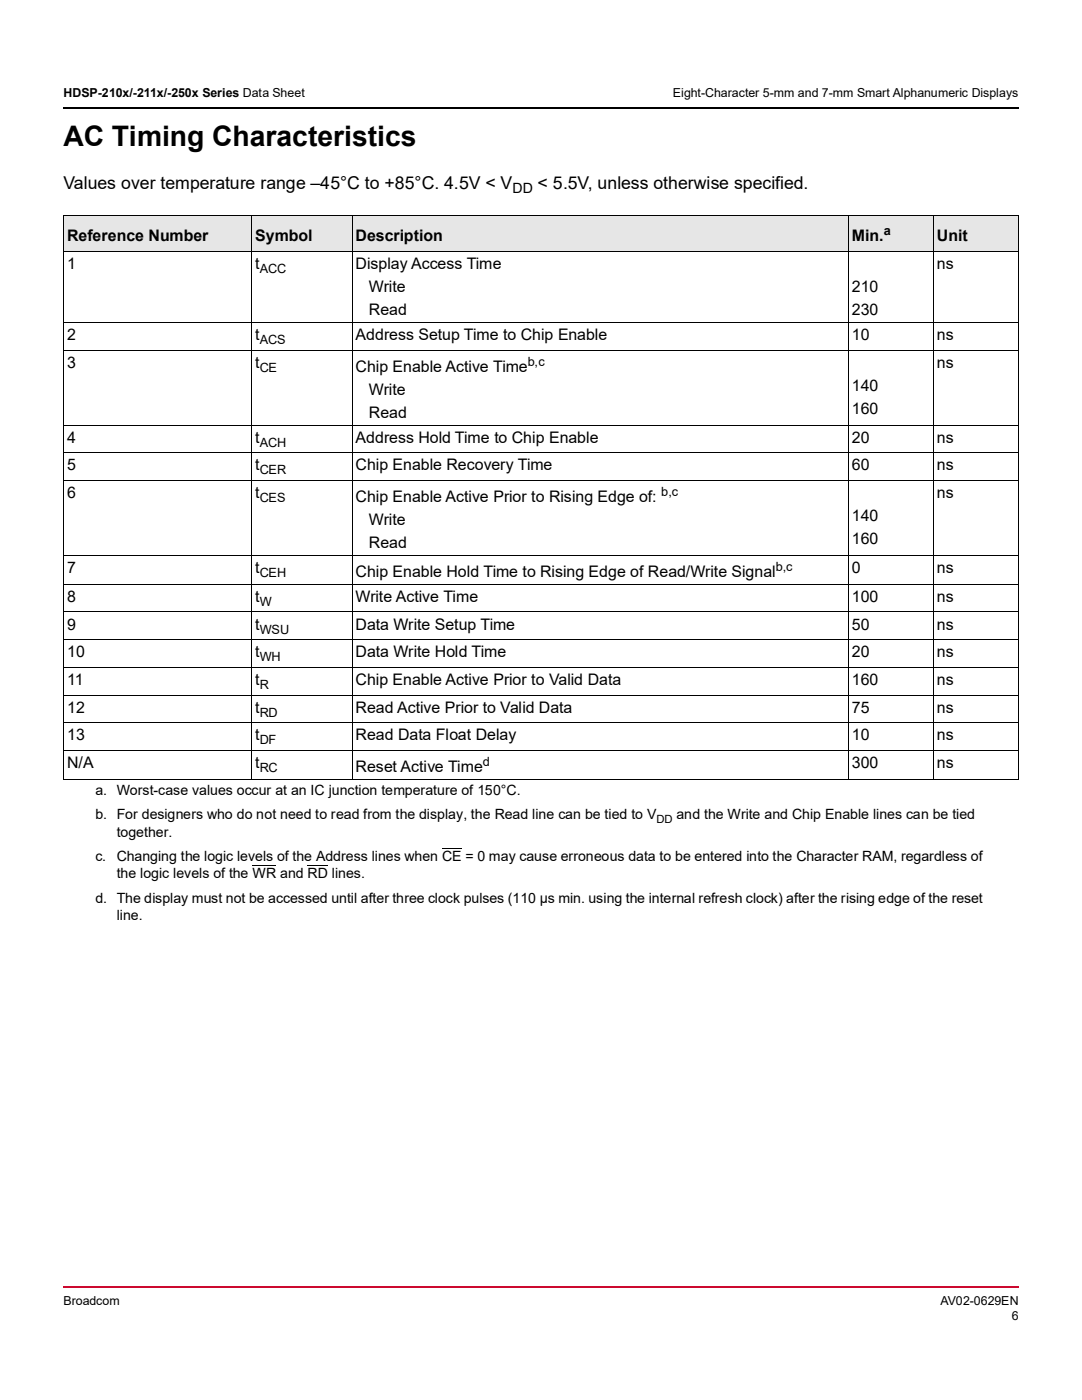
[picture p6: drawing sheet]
<svg xmlns="http://www.w3.org/2000/svg" width="216mm" height="279mm" viewBox="0 0 216 279" stroke-linecap="round" stroke-linejoin="round" font-family="sans-serif">
<defs><g id="words">
<text font-size="5.6" x="12.7" y="29.2">AC Timing Characteristics</text>
<g font-size="3.5">
<text x="12.7" y="37.6">Values over temperature range –45°C to +85°C. 4.5V &lt; V</text>
<text x="107.3" y="37.6">&lt; 5.5V, unless otherwise specified.</text>
</g>
<g font-size="3.2">
<text x="13.4" y="48.1">Reference Number</text>
<text x="13.4" y="53.8">1</text>
<text x="50.9" y="48.1">Symbol</text>
<text x="50.9" y="53.8">t</text>
<text x="71" y="48.1">Description</text>
<text x="71" y="53.8">Display Access Time</text>
<text x="170" y="48.1">Min.</text>
<text x="186.9" y="53.8">ns</text>
<text x="186.9" y="48.1">Unit</text>
<text x="73.6" y="58.3">Write</text>
<text x="170" y="58.3">210</text>
<text x="73.6" y="62.9">Read</text>
<text x="170" y="62.9">230</text>
<text x="13.4" y="67.9">2</text>
<text x="50.9" y="67.9">t</text>
<text x="71" y="67.9">Address Setup Time to Chip Enable</text>
<text x="170" y="67.9">10</text>
<text x="186.9" y="67.9">ns</text>
<text x="13.4" y="73.4">3</text>
<text x="50.9" y="73.4">t</text>
<text x="71" y="74.2">Chip Enable Active Time</text>
<text x="170" y="78">140</text>
<text x="186.9" y="73.4">ns</text>
<text x="73.6" y="78.8">Write</text>
<text x="73.6" y="83.4">Read</text>
<text x="170" y="82.6">160</text>
<text x="13.4" y="88.3">4</text>
<text x="50.9" y="88.3">t</text>
<text x="71" y="88.3">Address Hold Time to Chip Enable</text>
<text x="170" y="88.3">20</text>
<text x="186.9" y="88.3">ns</text>
<text x="13.4" y="93.9">5</text>
<text x="50.9" y="93.9">t</text>
<text x="71" y="93.9">Chip Enable Recovery Time</text>
<text x="170" y="93.9">60</text>
<text x="186.9" y="93.9">ns</text>
<text x="13.4" y="99.4">6</text>
<text x="50.9" y="99.4">t</text>
<text x="71" y="100.2">Chip Enable Active Prior to Rising Edge of:</text>
<text x="186.9" y="99.4">ns</text>
<text x="73.6" y="104.8">Write</text>
<text x="170" y="104">140</text>
<text x="73.6" y="109.4">Read</text>
<text x="170" y="108.6">160</text>
<text x="13.4" y="114.3">7</text>
<text x="50.9" y="114.3">t</text>
<text x="71" y="115.2">Chip Enable Hold Time to Rising Edge of Read/Write Signal</text>
<text x="170" y="114.3">0</text>
<text x="186.9" y="114.3">ns</text>
<text x="13.4" y="120.1">8</text>
<text x="13.4" y="125.7">9</text>
<text x="50.9" y="120.1">t</text>
<text x="50.9" y="125.7">t</text>
<text x="71" y="120.1">Write Active Time</text>
<text x="71" y="125.7">Data Write Setup Time</text>
<text x="170" y="120.1">100</text>
<text x="170" y="125.7">50</text>
<text x="186.9" y="120.1">ns</text>
<text x="186.9" y="125.7">ns</text>
<text x="13.4" y="131.2">10</text>
<text x="50.9" y="131.2">t</text>
<text x="71" y="131.2">Data Write Hold Time</text>
<text x="170" y="131.2">20</text>
<text x="186.9" y="131.2">ns</text>
<text x="13.4" y="136.7">11</text>
<text x="50.9" y="136.7">t</text>
<text x="71" y="136.7">Chip Enable Active Prior to Valid Data</text>
<text x="170" y="136.7">160</text>
<text x="186.9" y="136.7">ns</text>
<text x="13.4" y="142.2">12</text>
<text x="50.9" y="142.2">t</text>
<text x="71" y="142.2">Read Active Prior to Valid Data</text>
<text x="170" y="142.2">75</text>
<text x="186.9" y="142.2">ns</text>
<text x="13.4" y="147.7">13</text>
<text x="50.9" y="147.7">t</text>
<text x="71" y="147.7">Read Data Float Delay</text>
<text x="170" y="147.7">10</text>
<text x="186.9" y="147.7">ns</text>
<text x="13.4" y="153.3">N/A</text>
<text x="50.9" y="153.3">t</text>
<text x="71" y="154.1">Reset Active Time</text>
<text x="170" y="153.3">300</text>
<text x="186.9" y="153.3">ns</text>
</g>
<g font-size="2.8">
<text x="102.3" y="38.5">DD</text>
<text x="19" y="158.7">a. Worst-case values occur at an IC junction temperature of 150°C.</text>
<text x="19" y="163.5">b. For designers who do not need to read from the display, the Read line can be tied to V</text>
<text x="23.3" y="167">together.</text>
<text x="135" y="163.5">and the Write and Chip Enable lines can be tied</text>
<text x="19" y="171.8">c.</text>
<text x="23.3" y="171.8">Changing the logic levels of the Address lines when CE = 0 may cause erroneous data to be entered into the Character RAM, regardless of</text>
<text x="23.3" y="175.3">the logic levels of the WR and RD lines.</text>
<text x="19" y="180.1">d. The display must not be accessed until after three clock pulses (110 µs min. using the internal refresh clock) after the rising edge of the reset</text>
<text x="23.3" y="183.6">line.</text>
</g>
<g font-size="2.5">
<text x="12.7" y="19.4">HDSP-210x/-211x/-250x Series Data Sheet</text>
<text x="134.3" y="19.4">Eight-Character 5-mm and 7-mm Smart Alphanumeric Displays</text>
<text x="176.3" y="46.8">a</text>
<text x="51.8" y="54.6">ACC</text>
<text x="51.8" y="68.7">ACS</text>
<text x="51.8" y="74.2">CE</text>
<text x="105.3" y="73">b,c</text>
<text x="51.8" y="89.1">ACH</text>
<text x="51.8" y="94.7">CER</text>
<text x="51.8" y="100.2">CES</text>
<text x="131.9" y="99">b,c</text>
<text x="154.8" y="113.9">b,c</text>
<text x="51.8" y="115.1">CEH</text>
<text x="51.8" y="120.9">W</text>
<text x="51.8" y="126.4">WSU</text>
<text x="51.8" y="132">WH</text>
<text x="51.8" y="137.5">R</text>
<text x="51.8" y="143">RD</text>
<text x="51.8" y="148.5">DF</text>
<text x="51.8" y="154.1">RC</text>
<text x="96.3" y="152.8">d</text>
<text x="12.7" y="260.3">Broadcom</text>
<text x="187.7" y="260.3">AV02-0629EN</text>
<text x="201.9" y="263.5">6</text>
</g>
<text font-size="2.3" x="131" y="164.2">DD</text>
</g></defs>
<g fill="#cc092f">
<path d="M12.5 256.7h.2v.3h-.2z"/>
<path d="M203.2 256.7h.2v.3h-.2z"/>
</g>
<path d="M12.7 256.9h190.5" fill="none" stroke="#cc092f" stroke-width=".34"/>
<path d="M12.5 21.4h.2v.4h-.2zM203.2 21.4h.2v.4h-.2z" fill="#000"/>
<path d="M12.7 21.6h190.5" fill="none" stroke="#000" stroke-width=".34"/>
<g fill="#e6e6e6">
<path d="M12.7 43h37.5v7.2h-37.5z"/>
<path d="M50.2 43h20.1v7.2h-20.1z"/>
<path d="M70.3 43h99v7.2h-99z"/>
<path d="M169.3 43h17v7.2h-17z"/>
<path d="M186.3 43h16.9v7.2h-16.9z"/>
</g>
<g fill="none" stroke="#000" stroke-width=".2">
<path d="M12.6 43.1h190.7M12.6 50.2h190.7M12.7 43.1v112.3M50.2 43v112.5M70.3 43v112.5M169.4 43v112.5M186.3 43v112.5M203.2 43.1v112.3M12.6 64.4h190.7M12.6 69.9h190.7M12.6 84.9h190.7M12.6 90.4h190.7"/>
<path d="M12.6 95.9h190.7M12.6 110.9h190.7M12.6 116.6h190.7M12.6 122.1h190.7M12.6 127.7h190.7M12.6 133.2h190.7M12.6 138.7h190.7M12.6 144.2h190.7M12.6 149.8h190.7M12.6 155.6h190.7M50.4 172.8h4.7M61.4 172.8h4"/>
<path d="M88.2 169.2h3.9"/>
</g>
<use href="#words"/>
</svg>
